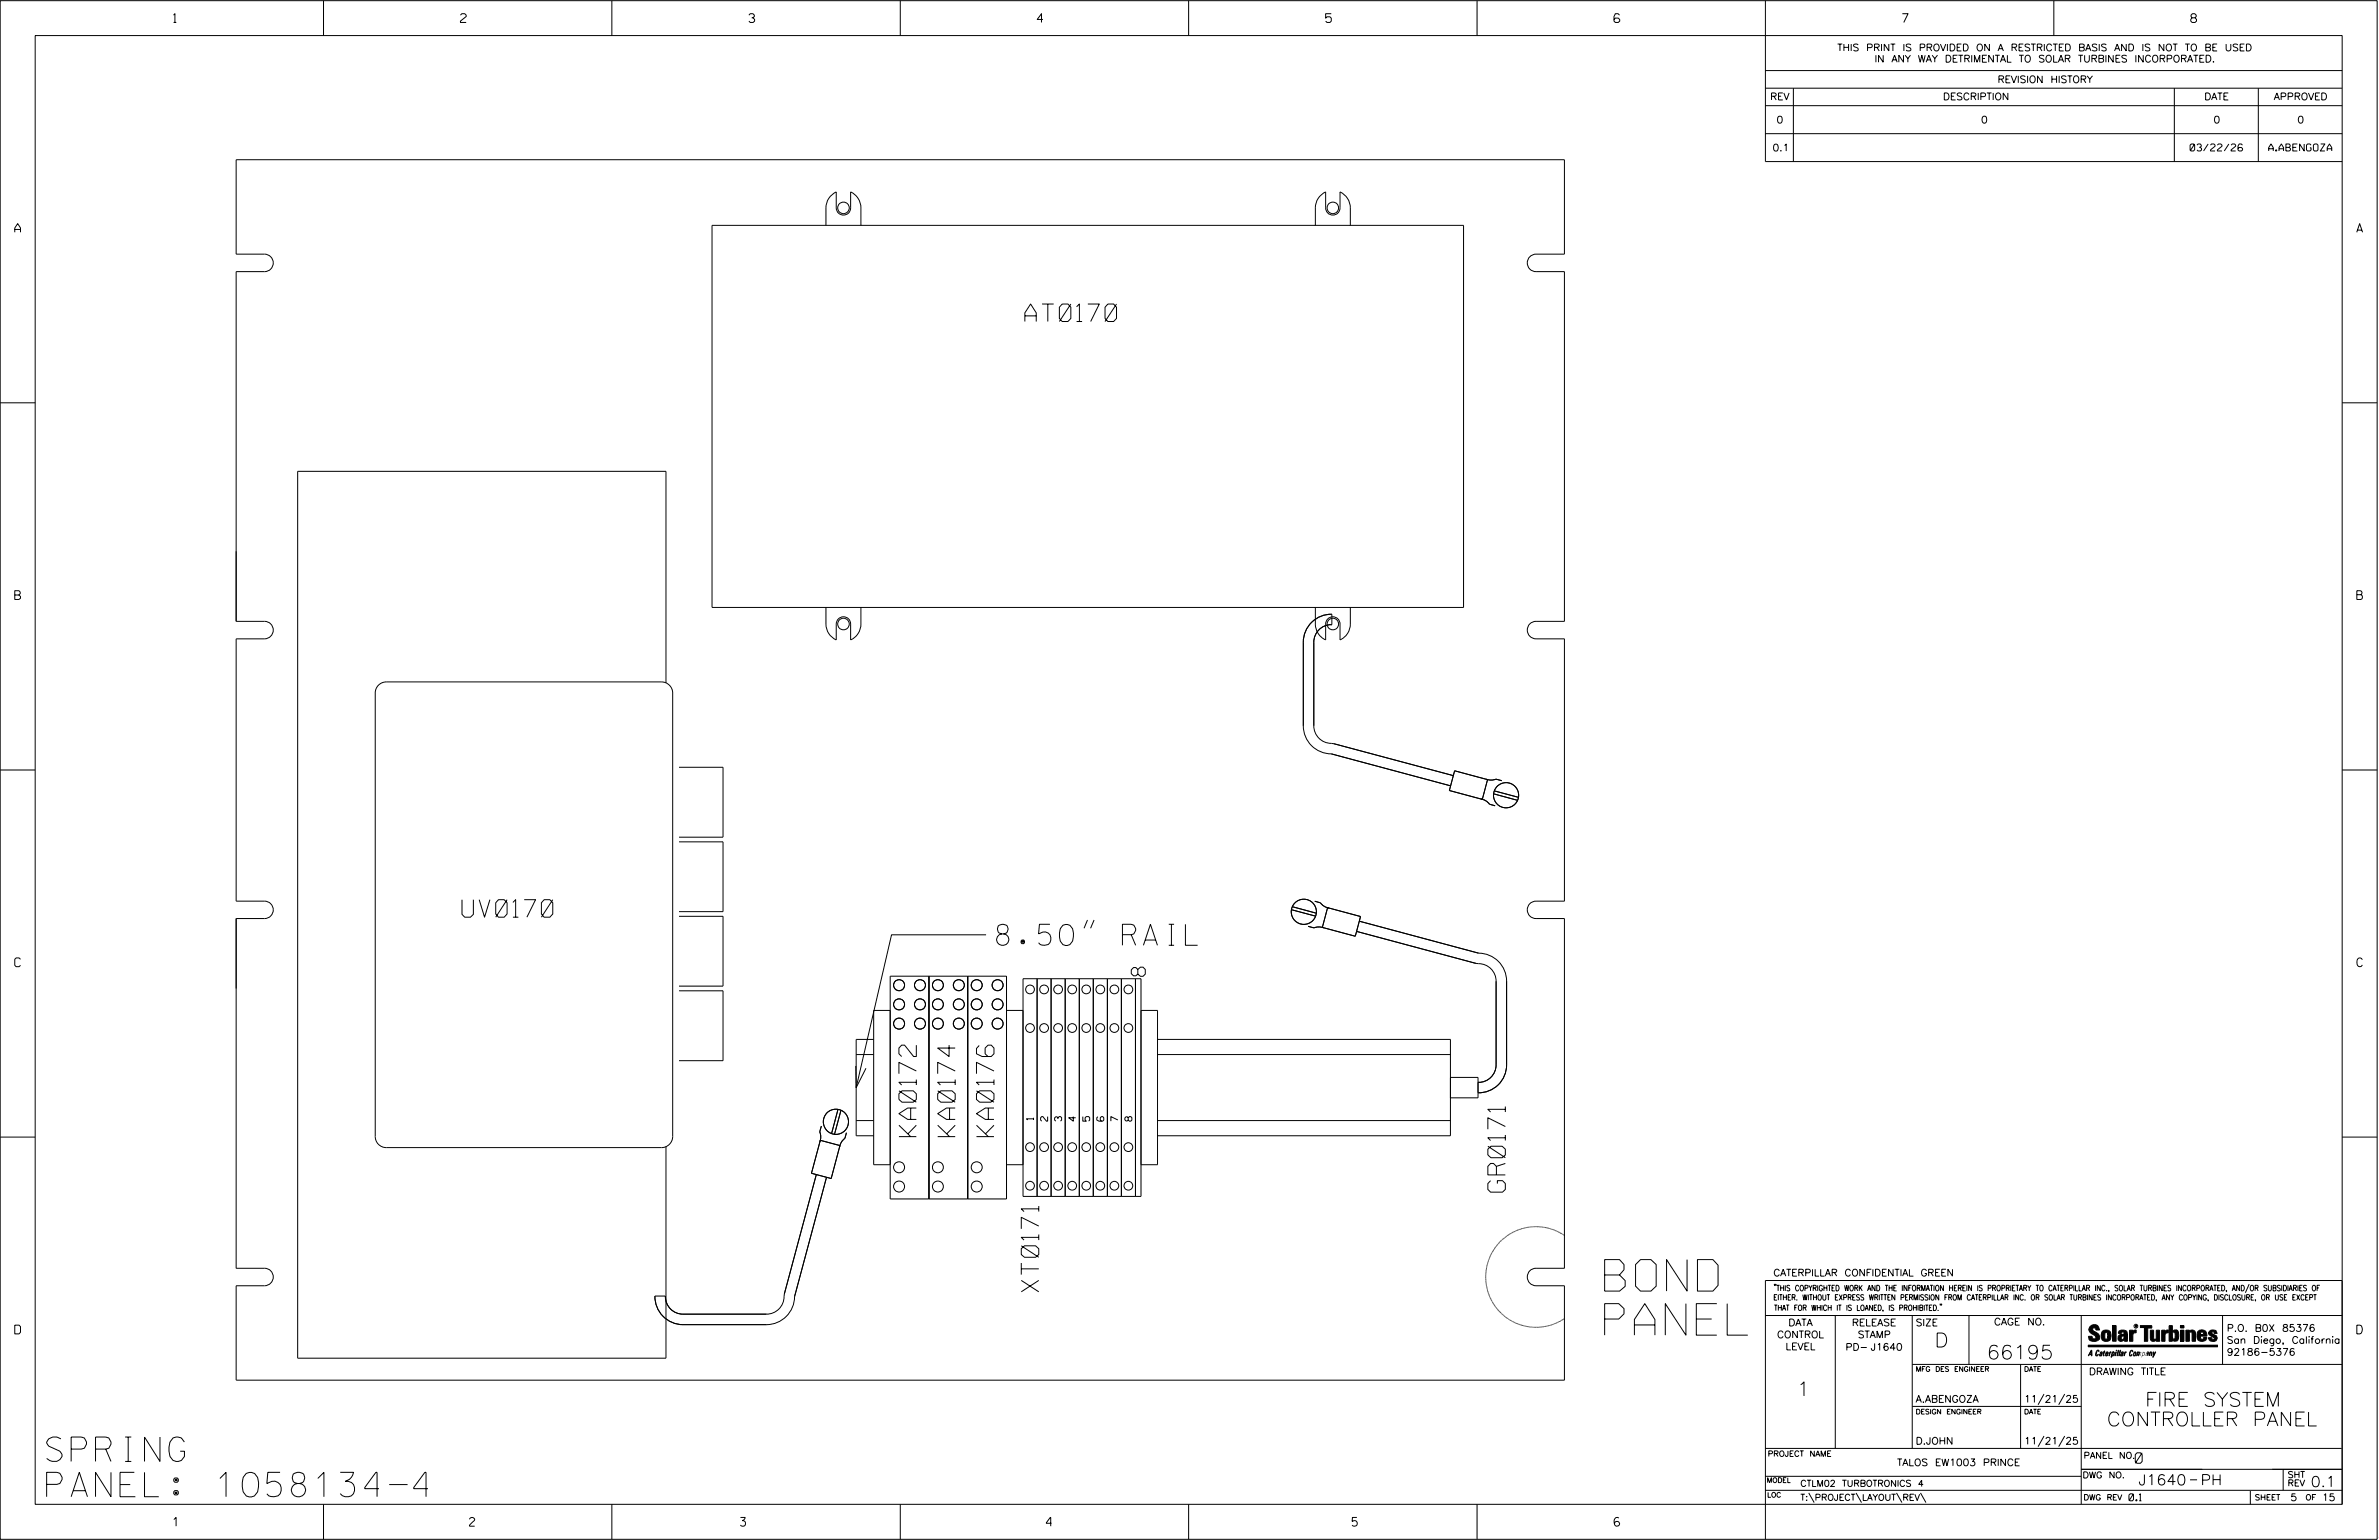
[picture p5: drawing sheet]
<svg xmlns="http://www.w3.org/2000/svg" width="864mm" height="559mm" viewBox="0 0 864 559" stroke-linecap="round" stroke-linejoin="round" font-family="sans-serif">
<defs><g id="words">
<g font-size="11.4">
<text x="582.5" y="468.5">BOND</text>
<text x="582.5" y="484.5">PANEL</text>
</g>
<g font-size="8.9">
<text x="16.9" y="530.3">SPRING</text>
<text x="16.9" y="543.1">PANEL: 1058134-4</text>
</g>
<text font-size="7.6" x="361.8" y="343">8.50&quot; RAIL</text>
<g font-size="6.3">
<text x="372" y="116.7">AT0170</text>
<text x="167.7" y="332.8">UV0170</text>
<text x="332.6" y="412.4" transform="rotate(-90 332.6 412.4)">KA0172</text>
<text x="346.7" y="412.4" transform="rotate(-90 346.7 412.4)">KA0174</text>
<text x="360.8" y="412.4" transform="rotate(-90 360.8 412.4)">KA0176</text>
<text x="546.4" y="432.6" transform="rotate(-90 546.4 432.6)">GR0171</text>
<text x="377.1" y="468.7" transform="rotate(-90 377.1 468.7)">XT0171</text>
</g>
<g font-size="5.1">
<text x="415.8" y="354.3" transform="rotate(-90 415.8 354.3)">8</text>
<text x="702.3" y="488.8">D</text>
<text x="721.2" y="493.2">66195</text>
<text x="652.2" y="506.5">1</text>
<text x="778.7" y="510.3">FIRE SYSTEM</text>
<text x="764.8" y="517.4">CONTROLLER PANEL</text>
</g>
<g font-size="3.8">
<text x="775.1" y="531">0</text>
<text x="776.3" y="538.9">J1640</text>
<text x="798.8" y="538.9">PH</text>
<text x="838.8" y="539.5">0.1</text>
</g>
<g font-size="3.2">
<text x="63" y="8.2">1</text>
<text x="167.2" y="8.2">2</text>
<text x="271.8" y="8.2">3</text>
<text x="376.5" y="8.2">4</text>
<text x="481.2" y="8.2">5</text>
<text x="690.6" y="8.2">7</text>
<text x="795.3" y="8.2">8</text>
<text x="5.4" y="84.3">A</text>
<text x="855.5" y="84.3">A</text>
<text x="5.4" y="217.5">B</text>
<text x="855.6" y="217.5">B</text>
<text x="5.4" y="350.8">C</text>
<text x="855.6" y="350.8">C</text>
<text x="5.4" y="484">D</text>
<text x="855.6" y="484">D</text>
<text x="62.8" y="553.8">1</text>
<text x="170.4" y="553.8">2</text>
<text x="268.8" y="553.8">3</text>
<text x="379.8" y="553.8">4</text>
<text x="490.8" y="553.8">5</text>
<text x="585.9" y="553.8">6</text>
</g>
<g font-size="2.5">
<text x="666.9" y="18.5">THIS PRINT IS PROVIDED ON A RESTRICTED BASIS AND IS NOT TO BE USED</text>
<text x="680.5" y="22.6">IN ANY WAY DETRIMENTAL TO SOLAR TURBINES INCORPORATED.</text>
<text x="725.1" y="30">REVISION HISTORY</text>
<text x="642.6" y="36.3">REV</text>
<text x="705.3" y="36.3">DESCRIPTION</text>
<text x="800.2" y="36.3">DATE</text>
<text x="825.4" y="36.3">APPROVED</text>
<text x="644.9" y="44.7">0</text>
<text x="719.1" y="44.7">0</text>
<text x="803.5" y="44.7">0</text>
<text x="834" y="44.7">0</text>
<text x="643.5" y="54.8">0.1</text>
<text x="795" y="54.8">03/22/26</text>
<text x="823.6" y="54.8">A.ABENGOZA</text>
<text x="375.2" y="406.4" transform="rotate(-90 375.2 406.4)">1</text>
<text x="380.3" y="406.8" transform="rotate(-90 380.3 406.8)">2</text>
<text x="385.4" y="406.8" transform="rotate(-90 385.4 406.8)">3</text>
<text x="390.5" y="406.8" transform="rotate(-90 390.5 406.8)">4</text>
<text x="395.6" y="406.8" transform="rotate(-90 395.6 406.8)">5</text>
<text x="400.7" y="406.8" transform="rotate(-90 400.7 406.8)">6</text>
<text x="405.8" y="406.8" transform="rotate(-90 405.8 406.8)">7</text>
<text x="410.9" y="406.8" transform="rotate(-90 410.9 406.8)">8</text>
<text x="643.8" y="463">CATERPILLAR CONFIDENTIAL GREEN</text>
<text x="645.1" y="485.5">CONTROL</text>
<text x="649.2" y="481.1">DATA</text>
<text x="672.3" y="481.1">RELEASE</text>
<text x="674.4" y="485.5">STAMP</text>
<text x="695.4" y="481.1">SIZE</text>
<text x="723.8" y="480.8">CAGE NO.</text>
<text x="808.4" y="483.1">P.O. B0X 85376</text>
<text x="648.2" y="489.8">LEVEL</text>
<text x="669.9" y="490">PD- J1640</text>
<text x="808.4" y="487.5">San Diego, California</text>
<text x="808.4" y="491.8">92186-5376</text>
<text x="758.3" y="498.9">DRAWING TITLE</text>
<text x="695.4" y="508.9">A.ABENGOZA</text>
<text x="734.8" y="508.9">11/21/25</text>
<text x="695.4" y="524.1">D.JOHN</text>
<text x="734.8" y="524.1">11/21/25</text>
<text x="688.6" y="531.9">TALOS EW1003 PRINCE</text>
<text x="772.8" y="544.6">0.1</text>
<text x="831.4" y="544.6">5</text>
<text x="842.9" y="544.6">15</text>
</g>
<g font-size="2.3">
<text x="756.4" y="529.2">PANEL NO.</text>
<text x="653.5" y="539.4">CTLM02 TURBOTRONICS 4</text>
<text x="756" y="536.3">DWG NO.</text>
<text x="830.4" y="539.3">REV</text>
<text x="830.4" y="536.2">SHT</text>
<text x="653.5" y="544.5">T:\PROJECT\LAYOUT\REV\</text>
</g>
<g font-size="2">
<text x="643.8" y="468.4">&quot;THIS COPYRIGHTED WORK AND THE INFORMATION HEREIN IS PROPRIETARY TO CATERPILLAR INC., SOLAR TURBINES INCORPORATED, AND/OR SUBSIDIARIES OF</text>
<text x="643.8" y="471.8">EITHER. WITHOUT EXPRESS WRITTEN PERMISSION FROM CATERPILLAR INC. OR SOLAR TURBINES INCORPORATED, ANY COPYING, DISCLOSURE, OR USE EXCEPT</text>
<text x="644" y="475.6">THAT FOR WHICH IT IS LOANED, IS PROHIBITED.&quot;</text>
<text x="641.7" y="528.5">PROJECT NAME</text>
<text x="756.3" y="544.3">DWG REV</text>
<text x="818.5" y="544.3">SHEET</text>
<text x="836.9" y="544.3">OF</text>
</g>
<g font-size="1.8">
<text x="695.4" y="497.6">MFG DES ENGINEER</text>
<text x="734.8" y="497.6">DATE</text>
<text x="695.4" y="513.1">DESIGN ENGINEER</text>
<text x="734.8" y="513.1">DATE</text>
<text x="641.3" y="538">MODEL</text>
<text x="641.5" y="543.3">LOC</text>
</g>
<text font-size=".9" x="775.1" y="481.7">R</text>
</g></defs>
<g fill="none" stroke="#000" stroke-width=".36">
<path d="M.1 .2h862.8v558.4h-862.8zM12.8 12.9h837.4v533h-837.4zM117.4 .2v12.7M222.1 .2v12.7M326.8 .2v12.7M431.5 .2v12.7M536.2 .2v12.7M587.9 5.5l-.5-.5h-1l-.5 1v1.7l.5 .4h1l.6-.4v-.6l-.6-.5h-1l-.5 .5M640.9 .2v58.4h209.3M745.6 .2v12.7M640.9 25.6h209.3M640.9 32h209.3"/>
<path d="M640.9 38.3h209.3M651 32v26.6M789.3 32v26.6M819.8 32v26.6M640.9 48.5h209.3M99.2 95.4h.1M99.2 95.4a3.2 3.2 0 0 1-3.2 3.2h-10.3v126.9h10.3a3.2 3.2 0 0 1 3.2 3.1M258.5 81.8h272.8v138.6h-272.8zM312.5 81.8v-6.4a6.4 6.4 0 0 0-3.7-5.8v5.8a2.61 2.61 0 0 1-2.6 2.6 2.61 2.61 0 0 1-2.6-2.6v-5.8a6.4 6.4 0 0 0-3.8 5.8v6.4M490.2 81.8v-6.4a6.4 6.4 0 0 0-3.8-5.8v5.8a2.61 2.61 0 0 1-2.6 2.6 2.61 2.61 0 0 1-2.6-2.6v-5.8a6.4 6.4 0 0 0-3.7 5.8v6.4M554.4 95.4h.1M554.4 95.4a3.1 3.1 0 0 0 3.2 3.2h10.3v126.9h-10.3a3.1 3.1 0 0 0-3.2 3.1"/>
<path d="M554.4 95.4a3.2 3.2 0 0 1 3.2-3.2h10.3v-34.2h-482.2v34.2h10.3a3.3 3.3 0 0 1 3.2 3.2M.1 146.2h12.7M850.2 146.2h12.7M99.2 228.6h.1M99.2 228.6a3.3 3.3 0 0 1-3.2 3.2h-10.3v95.2h10.3a3.2 3.2 0 0 1 3.2 3.1M299.8 220.4v6a6.3 6.3 0 0 0 3.8 5.8v-5.8a2.61 2.61 0 0 1 2.6-2.6 2.61 2.61 0 0 1 2.6 2.6v5.8a6.3 6.3 0 0 0 3.7-5.8v-6M477.5 220.4v6a6.3 6.3 0 0 0 3.7 5.8v-5.8a2.61 2.61 0 0 1 2.6-2.6 2.61 2.61 0 0 1 2.6 2.6v5.8a6.3 6.3 0 0 0 3.8-5.8v-6M554.4 228.6h.1M554.4 228.6a3.2 3.2 0 0 0 3.2 3.2h10.3v95.2h-10.3a3.1 3.1 0 0 0-3.2 3.1M137.4 248.6l1.3-.9 1.5-.3h100a4.1 4.1 0 0 1 4 4.1v160.9a4.1 4.1 0 0 1-4 4h-100a4 4 0 0 1-4-4v-160.9l.3-1.6zM241.8 247.8v-76.8h-133.7v321.8h133.7v-76.8M.1 279.4h12.7"/>
<path d="M246.5 278.4h16v25.4h-16M528 279.7l12 3.2-1.9 7.2-12-3.3zM850.2 279.4h12.7M527.6 281.4l-43.3-11.5a6.7 6.7 0 0 1-7.4-6.5v-30.4a6.4 6.4 0 0 1 6.6-6.3v-3.8a10.2 10.2 0 0 0-10.4 10.1v30.4a10.2 10.2 0 0 0 10.2 10.1l43.3 11.7M537.6 289.9l1.7 .7 1.4 1.2 2 .6M539.5 282.8l1.8 .3 1.7-.4 2.2 .6M542.2 288l8.7 2.4M542.5 287l8.7 2.3M246.5 305.5h16v25.3h-16M99.2 330.2a3.2 3.2 0 0 1-3.2 3.1h-10.3v126.9h10.3a3.2 3.2 0 0 1 3.2 3.2M99.2 330.1v.1M246.5 332.5h16v25.3h-16"/>
<path d="M358 339.2h-34.4l-12.8 55.5M394.8 333.8l-1.3 3M397.2 333.8l-1.3 3M468.8 330.1l8.8 2.3M469.1 329l8.7 2.4M474.8 336.1l2.2 .6 1.7-.4 1.8 .4M477.3 327l2 .6 1.4 1.2 1.7 .7M481.9 329.4l12 3.2-1.9 7.1-12-3.2zM492.4 338l43.4 11.6a6.6 6.6 0 0 1 7.3 6.4v30.4a6.4 6.4 0 0 1-6.6 6.3M493.4 334.3l43.4 11.6a10.2 10.2 0 0 1 10.1 10.1v30.4a10.1 10.1 0 0 1-10.4 10.1M554.4 330.2a3.1 3.1 0 0 0 3.2 3.1h10.3v126.9h-10.3a3.1 3.1 0 0 0-3.2 3.2M554.4 330.1v.1"/>
<path d="M246.5 359.5h16v25.4h-16M323.1 354.2h42.3v80.8h-42.3zM337.2 354.2v80.8M351.3 354.2v80.8M376.5 355.1v79h37.7v-79M381.6 355.1v79M386.7 355.1v79M391.8 355.1v79M396.9 355.1v79M402 355.1v79M407.1 355.1v79M317.1 377.2h-6.3v34.9h6.3"/>
<path d="M323.1 366.6h-6v56h6M365.4 366.6h6M414.2 366.6h6v56h-6M420.2 377.2h106.3v34.9h-106.3M310.7 386.8l.1 7.9 3.6-7.1M310.8 382.7h6.3M420.2 382.7h106.3M526.5 390.9h10v7.5h-10M.1 412.6h12.7M297.8 413.8l7.1 1.9-3.2 11.9-7.1-1.9zM298.2 408.6l-.6 2.1 .3 1.8-.3 1.7M304.2 402.6l-2.3 8.7"/>
<path d="M305.3 402.8l-2.4 8.8M307.3 411l-.6 2.1-1.3 1.3-.6 1.7M310.8 406.6h6.3M420.3 406.6h106.2M850.2 412.6h12.7M296.3 426.2l-11.6 43.3a6.7 6.7 0 0 1-6.4 7.3h-30.4a6.4 6.4 0 0 1-6.4-6.5h-3.8a10.2 10.2 0 0 0 10.2 10.4h30.4a10.2 10.2 0 0 0 10.1-10.2l11.6-43.3M365.4 422.6h6M371.4 434.1v-79h40.8v79M539.7 459.7h.1M539.7 459.8l-.1 .5M539.8 459.5l-.1 .2M539.8 459.1l-.1 .3"/>
<path d="M539.9 458.8v.3M539.9 458.8h.1M540 458.5v.2M540.1 458.2l-.1 .2M540.1 458.1h.1M540.2 457.9l-.1 .1M540.2 457.8h.1M540.3 457.6l-.1 .1M540.3 457.4v.1M540.4 457.2l-.1 .2M540.4 457.1v.1M540.5 456.9v.2"/>
<path d="M540.5 456.8h.1M540.8 456.2h.1M540.8 456.3l-.2 .5M541 455.7l-.2 .4M541.1 455.6h.1M541.2 455.3h.1M541.2 455.4l-.1 .1M541.4 455l-.2 .2M541.5 454.8l-.1 .1M541.5 454.7h.1M541.7 454.5l-.2 .1M541.7 454.4h.1"/>
<path d="M541.9 454.1l-.2 .2M542 453.8l-.1 .3M542.4 453.3l-.3 .5M542.5 453l-.1 .3M542.7 452.8l-.1 .2M542.9 452.5l-.2 .2M543 452.4h.1M543.2 452.2l-.2 .2M543.6 451.7l-.4 .4M543.8 451.4l-.2 .3M543.8 451.4h.1M544 451.2l-.2 .1"/>
<path d="M544 451.1h.1M544.2 451l-.1 .1M544.3 450.9h.1M544.4 450.7l-.1 .2M544.5 450.6h.1M544.7 450.5l-.2 .1M544.7 450.4h.1M545 450.2l-.2 .2M545.1 450l-.1 .1M545.2 449.9h.1M545.4 449.8l-.1 .1M545.7 449.5l-.2 .2"/>
<path d="M545.7 449.5h.1M546 449.3l-.2 .1M546.2 449.1l-.2 .1M546.2 449.1h.1M546.5 448.9l-.2 .1M546.5 448.8v.1M546.7 448.7l-.1 .1M546.8 448.7h.1M547 448.5l-.2 .1M547.1 448.5h-.1M547.3 448.3l-.2 .1M547.3 448.3h.1"/>
<path d="M547.5 448.1l-.1 .1M547.6 448.1h.1M547.9 447.9l-.2 .1M548.2 447.7l-.3 .2M548.5 447.6l-.3 .1M548.7 447.4l-.2 .1M548.8 447.4h-.1M549 447.3l-.2 .1M549.1 447.2l-.1 .1M549.3 447.1l-.2 .1M549.4 447.1h-.1M549.7 446.9l-.3 .1"/>
<path d="M549.9 446.8l-.2 .1M550 446.8h-.1M550.2 446.7l-.2 .1M550.3 446.6h.1M550.6 446.5l-.3 .1M550.8 446.4l-.1 .1M550.9 446.4h.1M551.1 446.3l-.2 .1M551.4 446.2l-.2 .1M551.5 446.2h.1M552.1 445.9l-.5 .2M552.1 445.9h.1"/>
<path d="M552.5 445.8l-.3 .1M552.7 445.8h-.1M552.8 445.7v.1M553 445.7h-.1M553.1 445.7h.1M553.7 445.5l-.5 .2M553.8 445.5h.1M554 445.5h-.1M554.1 445.4h.1M554.4 445.4h-.2M554.4 445.4h.1M554.7 445.3l-.2 .1"/>
<path d="M554.8 445.3h-.1M555 445.3h-.2M555.1 445.3h.1M555.3 445.2l-.1 .1M555.4 445.2h.1M555.7 445.2h-.2M555.8 445.2h.1M556.1 445.2h-.3M556.4 445.1l-.2 .1M556.4 445.1h.1M556.5 445.1h.2M556.8 445.1h.1"/>
<path d="M557 445.1h-.1M557.1 445.1h.1M557.2 445.1h.9M558.2 445.1h.5M558.8 445.1h.1M558.9 445.1l.1 .1M559.1 445.2h.1M559.2 445.2h.3M559.5 445.2h.2M559.8 445.2h.1M559.9 445.2l.2 .1M560.1 445.3h.1"/>
<path d="M560.2 445.3h.2M560.4 445.3h.1M560.5 445.3l.2 .1M560.8 445.4l.3 .1M561.1 445.5h.1M561.2 445.5h.2M561.4 445.5h.1M561.5 445.5l.2 .1M561.8 445.6h.1M561.8 445.6l.2 .1M562.1 445.7h.1M562.2 445.7h.2"/>
<path d="M562.4 445.8h.1M562.5 445.8h.2M562.7 445.9h.1M562.8 445.9l.5 .1M563.4 446.1h.1M563.5 446.1l.2 .1M563.8 446.2l.2 .1M564 446.3h.1M564.1 446.3l.5 .2M564.7 446.5h.1M564.7 446.5l.2 .1M564.9 446.7h.1"/>
<path d="M565 446.7l.2 .1M565.3 446.8h.1M565.3 446.8l.2 .1M565.6 446.9h.1M565.6 447l.5 .2M566.2 447.2v.1M566.2 447.3l.2 .1M566.5 447.4h.1M566.5 447.4l.2 .1M566.7 447.6h.1M566.8 447.6l.2 .1M567 447.7l.1 .1"/>
<path d="M567.1 447.8l.2 .1M567.3 447.9l.2 .2M567.6 448.1l.3 .2M99.2 463.4h.1M99.2 463.4a3.3 3.3 0 0 1-3.2 3.1h-10.3v34.3h482.2v-34.3h-10.3a3.2 3.2 0 0 1-3.2-3.1M539.3 463.8l.1 .2M539.3 463.7v.1M539.3 462.7v.1M539.4 464.1v.6M539.4 462.5v.2M539.4 462.4h.1M539.4 462.8l-.1 .9"/>
<path d="M539.4 464.1h.1M539.4 462.1v.3M539.4 461.8v.2M539.4 464.7v.3M539.4 465.1h.1M539.4 465.2l.1 .5M539.4 461.5v.3M539.4 461.4h.1M539.5 461l-.1 .3M539.5 465.8v.2M539.5 465.7v.1M539.5 466.2l.1 .2"/>
<path d="M539.5 460.7v.3M539.5 466.1h.1M539.6 460.5l-.1 .2M539.6 460.4h.1M539.6 466.5v.2M539.7 466.8h.1M539.7 466.8v.2M539.7 467.1h.1M539.8 467.1l.1 .6M539.9 467.7v.1M539.9 467.8v.2M540 468.1h.1"/>
<path d="M540 468.1v.2M540 468.4h.1M540.1 468.5v.2M540.1 468.7h.1M540.2 468.8v.2M540.2 469v.1M540.3 469.1v.2M540.3 469.3v.1M540.4 469.4v.2M540.5 469.7h.1M540.5 469.8l.1 .1M540.6 470l.1 .2"/>
<path d="M540.7 470.3h.1M540.7 470.4l.1 .1M540.8 470.6l.1 .3M541 470.9h.1M541 471l.1 .2M541.1 471.2l.1 .3M541.3 471.5h.1M541.3 471.6l.1 .2M541.4 471.8h.1M541.4 471.9l.1 .2M541.6 472.1h.1M541.6 472.2l.1 .2"/>
<path d="M541.8 472.5l.1 .2M541.9 472.7h.1M541.9 472.8l.1 .1M542.1 473h.1M542.1 473l.1 .2M542.3 473.3h.1M542.3 473.3l.1 .2M542.4 473.5l.1 .1M542.5 473.6l.1 .2M542.6 473.8v.1M542.7 473.9l.2 .2M542.9 474.2l.1 .1"/>
<path d="M543 474.4h.1M543.1 474.5l.1 .1M543.2 474.6v.1M543.3 474.7l.1 .1M543.4 474.9h.1M543.5 474.9l.1 .2M543.7 475.2h.1M543.7 475.2l.6 .7M544.3 475.9h.1M544.4 476l.1 .1M544.5 476.1l.3 .3M544.8 476.4h.1"/>
<path d="M544.9 476.5l.1 .1M545 476.6h.1M545.1 476.7l.2 .1M545.3 476.9l.2 .1M545.5 477.1h.1M545.6 477.1l.1 .1M545.8 477.3h.1M545.9 477.3l.1 .2M546.1 477.5h.1M546.1 477.6l.2 .1M546.3 477.7h.1M546.4 477.8l.1 .1"/>
<path d="M546.6 477.9h.1M546.6 478l.2 .1M546.8 478.1h.1M546.9 478.2l.2 .1M547.1 478.3h.1M547.2 478.4l.1 .1M547.4 478.5h.1M547.5 478.5l.1 .1M547.7 478.7h.1M547.8 478.8h.1M548 478.9h.1M548 478.9l.2 .1"/>
<path d="M548.3 479l.3 .2M548.6 479.2l.2 .2M548.8 479.4h.1M548.9 479.4l.2 .1M549.1 479.5v.1M549.2 479.6l.2 .1M549.4 479.7h.1M549.5 479.7l.2 .1M549.7 479.8h.1M549.8 479.9l.2 .1M550 480h.1M554.4 463.4h.1"/>
<path d="M565.3 479.9l-.3 .1M565.4 479.9h.1M565.6 479.8h-.2M565.6 479.7h.1M566 479.6l-.3 .1M566.3 479.4l-.3 .2M566.5 479.3l-.2 .1M566.6 479.2v.1M566.8 479.1l-.2 .1M566.9 479.1h-.1M567.1 479l-.2 .1M567.4 478.8l-.3 .1"/>
<path d="M567.7 478.6l-.3 .2M640.9 477.3h209.3M644.2 466.1l-.1 .4M644.7 466.1l-.2 .4M666.2 477.3v48.3M694.2 477.3v48.3M704.4 473.3l-.1 .4M704.8 473.3l-.1 .4M714.8 477.3v17.8M755.5 477.3v68.6M806.8 477.3v17.8M816.5 466l-1.4 3.1"/>
<path d="M850.2 464.6h-209.3v94M850.2 464.8v81.1M550.1 480l.2 .1M550.3 480.1l.3 .1M550.7 480.2v.1M550.7 480.3h.2M551 480.4h.1M551 480.4l.2 .1M551.3 480.5l.2 .1M551.6 480.6h.1M551.7 480.6l.2 .1M551.9 480.7h.1"/>
<path d="M552 480.7l.2 .1M552.2 480.8h.1M552.3 480.8l.2 .1M552.6 480.9h.1M552.6 480.9l.2 .1M552.9 481h.1M553 481l.2 .1M553.2 481.1h.1M553.3 481.1l.5 .1M553.9 481.2h.1M553.9 481.3h.2M554.2 481.3h.1"/>
<path d="M554.3 481.3l.5 .1M554.8 481.4h.3M555.2 481.5h.1M555.3 481.5h.1M555.5 481.5h.3M555.9 481.5h.1M555.9 481.5l.2 .1M556.2 481.6h.1M556.3 481.6h.2M556.5 481.6h.1M556.6 481.6h.2M556.9 481.6h.2"/>
<path d="M557.2 481.6h.1M557.3 481.6h.5M557.9 481.6h.1M558 481.6h.2M558.2 481.6h.1M558.3 481.6h.2M558.6 481.6h-.1M559.2 481.5l-.6 .1M559.2 481.5h.1M559.5 481.5h-.2M559.5 481.5h.1M560.2 481.4l-.6 .1"/>
<path d="M560.2 481.4h.1M560.3 481.4h.2M560.6 481.4h.1M560.9 481.3l-.3 .1M561.2 481.3h-.2M561.2 481.3h.1M561.5 481.2h-.2M561.6 481.2h-.1M561.8 481.1l-.2 .1M562.2 481l-.3 .1M562.2 481h.1M562.8 480.9l-.5 .1"/>
<path d="M562.9 480.8h-.1M563.1 480.8h-.2M563.2 480.7h.1M563.4 480.7h-.2M563.5 480.6v.1M563.7 480.6h-.1M563.8 480.5h.1M564.1 480.4l-.2 .1M564.1 480.4h.1M564.4 480.3l-.2 .1M564.4 480.3h.1M564.7 480.2l-.2 .1"/>
<path d="M564.7 480.2h.1M565 480.1h-.2M694.2 495.1h156M733.5 495.1v30.5M758.6 481.4a2.02 2.02 0 0 1 3.1-.1l.5 1.3h-1.3l-.2-.6-.4-.2-.6 .1-.1 .4 .4 .7a2.46 2.46 0 0 1 2.2 2.9 2.83 2.83 0 0 1-3.8 .3l-.3-1.3h1.3l.2 .7 .6 .3 .5-.2 .2-.5-.4-.6-1.9-1.2-.4-.9zM759.2 491.3h-.7l.7-1.2v1.9h.2l-.1-2.1-1.3 2.1 .5-.5h.7M761.3 490l.3-.2 .4 .3-.1 .3-.3-.4-.4 .3-.3 1.6h.4l.4-.5-.3 .6-.4 .1-.3-.4zM762.6 490.6l.5-.1-.1 1.4h-.9a.74 .74 0 0 1 .9-.8l-.3 .7-.5 .1 .2-.5 .6-.2v-.5l-.7 .2zM763 483.2a2.17 2.17 0 0 1 3.1 0l.3 1.4-.3 1.5a2.17 2.17 0 0 1-3.1 0l-.3-1.5zM763.6 490.5l.4-.4 .2 .6h-.3l-.3 .9 .2 .4-.3-.1zM764.1 483.7l.5-.4 .4 .3v2.2l-.4 .2-.5-.2zM764.6 491.1l.6 .2v-.7l-.4-.1-.4 .6-.1 .8h.6"/>
<path d="M764.6 491.1l-.1 .8h.4M764.6 482.6v.8M764.8 490.7l.4 .1v.3h-.6zM765 491.5l-.1 .4zM766 490.5l-.5 1.5zM766 490.8l.4-.3-.4 .4M766.9 481h1.3v5.7h-1.3zM767 490.8l.5 .1-.3 .8-.4 .2zM767.3 490.5h-.5l-.5 2M767.3 490.5a.8 .8 0 0 1 .2 1 .8 .8 0 0 1-.9 .4l-.1 .6M767.3 490.5l-.1 .2M768.1 490.5l-.4 1.5z"/>
<path d="M768.2 489.9h.3l-.1 .2h-.2zM769 489.9l-.5 2.1zM769.7 489.9l-.6 2.1zM770.1 491.4l.5-.3-.5 .8zM770.4 491.9h.1M770.6 491.1l.1-.4-.7 .2 .1-.3 .6-.1 .2 .3-.5 1.1M770.6 491.1a.74 .74 0 0 0-.8 .8h.6M771 484.8h-.7l-.3 .6 .4 .7 .5-.3 .1-2.4h-.8l-.1 .4h-1.2a1.71 1.71 0 0 1 1.8-1.3 1.71 1.71 0 0 1 1.6 1.4v2.8h-1.1l-.1-.6M771 484.2l-1.5 .1a1.41 1.41 0 0 0 0 2.4l.5 .1 1.1-.7M771.2 486.1h-.1M771.4 490.5l.1 .3 .4-.3-.9 1.5zM771.5 490.8h.1"/>
<path d="M773 482.7h1.2v.5l.5-.5 .7-.1v1h-.6l-.5 .4-.1 2.7h-1.2zM773.3 490.3l.6-.4 .4 .2-.1 .4-.3-.4a1.28 1.28 0 0 0-.5 1.8l.6-.4-.1 .4-.8 .1zM774.7 490.8l.5-.3a.88 .88 0 0 1 .2 .9 .88 .88 0 0 1-.7 .7l-.2-.2zM774.8 490.9h.5l-.3 1h-.3l-.2-.2zM775.2 490.5l-.1 .2M776.8 481h4.3v.9h-1.5v4.8h-1.3M776.8 490.6l-.8 .2v-.3l-.4 1.5 .8-1.3v1.3l.3-1.2M779.3 491.1h.4M779.6 490.5h.3l-.3 1.4M779.6 490.7h.2l-.1 .4M779.7 491.1l-.1 .4M779.7 491.1l-.4 .2"/>
<path d="M780.1 492l.4-1.5 .1 .3 .3-.3 .3 .2-.3 1.3v-1.3l-.7 1.3M780.6 482.7h1.2v2.7l.1 .4 .4 .3 .4-.7v-2.7h1.2l.1 4h-1.3v-.5l-1.1 .6-.7-.3-.3-.7zM781.6 492.5l1-2-.8 1.3-.2-1.3-.2 2M784.7 482.7h1.2v.5l.5-.5 .7-.1v1h-.5l-.6 .4-.1 2.7h-1.2zM787.4 481h1.2v2a1.4 1.4 0 0 1 2.2 .2l.1 1.4-.4 1.9-1.5 .1-.4-.5v-1l.5 .9 .5-.3v-2.1l-.5-.4-.5 .7v2.8h-1.2zM791.5 482.7h1.3v4h-1.3zM791.5 481h1.3v.9h-1.3zM793.5 482.7h1.3v.4l.7-.5 1.1 .2 .4 .6v3.3h-1.2l-.3-3.4-.7 .2v3.2h-1.3zM794.8 483.1h.1M797.7 483.2a1.92 1.92 0 0 1 2.4-.5 1.92 1.92 0 0 1 1 2.1h-2.3v.8l.6 .5 .5-.3v-.5h1.2a1.83 1.83 0 0 1-2.1 1.4 1.83 1.83 0 0 1-1.5-2.1zM798.8 484.2v.6M799.1 483.4h.6l.2 .8h-1.1z"/>
<path d="M804.6 482.9a1.84 1.84 0 0 0-2.9 .8 3.3 3.3 0 0 0 2.2 1.9l-.5 .5-.4-.3-.1-.4h-1.2l.1 .6a1.92 1.92 0 0 0 2.9 .4M804.9 483.8h-1.2l-.2-.6-.5 .1-.1 .3 .1 .3 1.8 .9M805.1 488.1h-47.1v.6h47.1M694.2 510.3h61.3M742 505.8l-2.2 3.9M749.5 505.8l-2.2 3.9M640.9 525.6h209.2M640.9 535.7h114.6M742 521.1l-2.2 3.8M749.5 521.1l-2.2 3.8M755.5 533.2h94.7M795 537h2.6"/>
<path d="M828.8 533.2v7.6M117.4 545.9v12.7M222.1 545.9v12.7M326.8 545.9v12.7M431.5 545.9v12.7M536.2 545.9v12.7M640.9 540.8h209.3M656.6 541.7l2 3.5M673.8 541.7l1.9 3.5M688.4 541.7l2 3.5M697.2 541.7l1.9 3.5M816.9 541v4.9"/>
<circle cx="306.2" cy="75.4" r="2.09"/>
<circle cx="483.8" cy="75.4" r="2.09"/>
<circle cx="306.2" cy="226.4" r="2.11"/>
<circle cx="483.8" cy="226.4" r="2.1"/>
<circle cx="546.7" cy="288.6" r="4.6"/>
<circle cx="473.3" cy="330.8" r="4.6"/>
<circle cx="326.4" cy="357.5" r="1.99"/>
<circle cx="334" cy="357.5" r="1.99"/>
<circle cx="340.5" cy="357.5" r="1.98"/>
<circle cx="348.1" cy="357.5" r="2"/>
<circle cx="354.6" cy="357.5" r="2"/>
<circle cx="362.1" cy="357.5" r="2"/>
<circle cx="373.9" cy="359" r="1.59"/>
<circle cx="379" cy="359" r="1.58"/>
<circle cx="384.1" cy="359" r="1.59"/>
<circle cx="389.2" cy="359" r="1.59"/>
<circle cx="394.3" cy="359" r="1.58"/>
<circle cx="399.4" cy="359" r="1.59"/>
<circle cx="404.5" cy="359" r="1.58"/>
<circle cx="409.6" cy="359" r="1.59"/>
<circle cx="326.4" cy="371.4" r="1.99"/>
<circle cx="326.4" cy="364.4" r="1.99"/>
<circle cx="334" cy="371.4" r="1.99"/>
<circle cx="334" cy="364.4" r="1.99"/>
<circle cx="340.5" cy="371.4" r="1.99"/>
<circle cx="340.5" cy="364.4" r="1.99"/>
<circle cx="348.1" cy="371.4" r="2"/>
<circle cx="348.1" cy="364.4" r="2"/>
<circle cx="354.6" cy="371.4" r="2"/>
<circle cx="354.6" cy="364.4" r="2"/>
<circle cx="362.1" cy="371.4" r="2"/>
<circle cx="362.1" cy="364.4" r="2"/>
<circle cx="373.9" cy="373" r="1.59"/>
<circle cx="379" cy="373" r="1.58"/>
<circle cx="384.1" cy="373" r="1.59"/>
<circle cx="389.2" cy="373" r="1.59"/>
<circle cx="394.3" cy="373" r="1.58"/>
<circle cx="399.4" cy="373" r="1.59"/>
<circle cx="404.5" cy="373" r="1.58"/>
<circle cx="409.6" cy="373" r="1.59"/>
<circle cx="303.4" cy="407" r="4.6"/>
<circle cx="373.9" cy="416.2" r="1.59"/>
<circle cx="379" cy="416.2" r="1.59"/>
<circle cx="384.1" cy="416.2" r="1.59"/>
<circle cx="389.2" cy="416.2" r="1.59"/>
<circle cx="394.3" cy="416.2" r="1.59"/>
<circle cx="399.4" cy="416.2" r="1.59"/>
<circle cx="404.5" cy="416.2" r="1.59"/>
<circle cx="409.6" cy="416.2" r="1.59"/>
<circle cx="326.4" cy="423.6" r="1.99"/>
<circle cx="326.4" cy="430.5" r="1.99"/>
<circle cx="340.5" cy="430.5" r="1.98"/>
<circle cx="340.5" cy="423.6" r="1.98"/>
<circle cx="354.6" cy="430.5" r="2"/>
<circle cx="354.6" cy="423.6" r="2"/>
<circle cx="373.9" cy="430.3" r="1.59"/>
<circle cx="379" cy="430.2" r="1.59"/>
<circle cx="384.1" cy="430.3" r="1.59"/>
<circle cx="389.2" cy="430.3" r="1.59"/>
<circle cx="394.3" cy="430.2" r="1.59"/>
<circle cx="399.4" cy="430.3" r="1.59"/>
<circle cx="404.5" cy="430.2" r="1.59"/>
<circle cx="409.6" cy="430.3" r="1.59"/>
<circle cx="775.4" cy="481.2" r=".69"/>
</g>
<g fill="#000">
<path d="M768.1 490.5l-.4 1.5zM768.2 489.9h.3l-.1 .2h-.2zM769 489.9l-.5 2.1zM769.7 489.9l-.6 2.1zM791.5 481h1.3v.9h-1.3zM791.5 482.7h1.3v4h-1.3zM758 488.1h47.1v.6h-47.1z"/>
<path d="M759.2 489.9l-1.2 2.1 .5-.5h.7v.5h.2zM759.2 490.1v1.2h-.7z" fill-rule="evenodd"/>
<path d="M758.6 481.4a2.02 2.02 0 0 1 3.1-.1l.5 1.3h-1.3l-.2-.6-.4-.2-.6 .1-.1 .4 .4 .7a2.46 2.46 0 0 1 2.2 2.9 2.83 2.83 0 0 1-3.8 .3l-.3-1.3h1.3l.2 .7 .6 .3 .5-.2 .2-.5-.4-.6-1.9-1.2-.4-.9z" fill-rule="evenodd"/>
<path d="M761.3 490l.3-.2 .4 .3-.1 .3-.3-.4-.4 .3-.3 1.6h.4l.4-.5-.3 .6-.4 .1-.3-.4z" fill-rule="evenodd"/>
<path d="M762.6 490.6l.5-.1-.1 1.4h-.9a.74 .74 0 0 1 .9-.8l-.6 .3-.2 .5 .5-.1 .3-.6v-.5l-.7 .2z" fill-rule="evenodd"/>
<path d="M763.6 490.5l.4-.4 .2 .6h-.3l-.3 .9 .2 .4-.3-.1z" fill-rule="evenodd"/>
<path d="M764.8 490.5l.5 .3-.1 .5h-.6l.6-.2v-.3l-.4-.1-.3 1.2h.4l.3-.4-.6 .6-.3-.2v-.4z" fill-rule="evenodd"/>
<path d="M763 483.2a2.17 2.17 0 0 1 3.1 0l.3 1.4-.3 1.5a2.17 2.17 0 0 1-3.1 0l-.3-1.5zM764.1 483.7v2.1l.5 .2 .4-.2v-2.2l-.4-.3z" fill-rule="evenodd"/>
<path d="M766 490.5v.3l.4-.1-.4 .2-.5 1.1z" fill-rule="evenodd"/>
<path d="M766.8 490.5l-.5 2 .3-.6a.71 .71 0 0 0 .9-.5 .71 .71 0 0 0-.4-.9zM767 490.8l.5 .1-.3 .8-.4 .2z" fill-rule="evenodd"/>
<path d="M766.9 481h1.3v5.7h-1.3z" fill-rule="evenodd"/>
<path d="M770.1 490.6l.6-.1 .2 .3-.4 1.2-.5 .1-.2-.5 .3-.5h.5l-.7 .5v.3l.4-.1 .4-.9-.5-.2-.2 .2z" fill-rule="evenodd"/>
<path d="M769.4 482.8l-.5 1h1.2l.1-.4h.8v.8l-1.5 .1a1.41 1.41 0 0 0 0 2.4l.5 .1 1.1-.7 .1 .6h1.1v-2.8a1.79 1.79 0 0 0-2.4-1.2zM770.3 484.8h.7l-.1 1-.5 .3-.4-.7z" fill-rule="evenodd"/>
<path d="M771.4 490.5l.1 .3 .4-.3-.9 1.5z" fill-rule="evenodd"/>
<path d="M773 482.7h1.2v.5l.5-.5 .7-.1v1h-.6l-.5 .4-.1 2.7h-1.2z" fill-rule="evenodd"/>
<path d="M773.3 490.3l.6-.4 .4 .2-.1 .4-.3-.4a1.28 1.28 0 0 0-.5 1.8l.6-.4-.3 .5h-.6z" fill-rule="evenodd"/>
<path d="M774.7 490.8l-.2 1.1h.7a.96 .96 0 0 0 0-1.4zM774.8 490.9h.5l-.1 .6-.5 .4-.2-.2z" fill-rule="evenodd"/>
<path d="M776 490.5v.3l.4-.3 .2 .3 .7-.2-.3 1.4v-1.3l-.6 1.3v-1.3l-.8 1.3z" fill-rule="evenodd"/>
<path d="M776.8 481h4.3v.9h-1.5v4.8h-1.3v-4.8h-1.5z" fill-rule="evenodd"/>
<path d="M777.9 490.5l-.5 2 .3-.6a.71 .71 0 0 0 .9-.5 .71 .71 0 0 0-.4-.9zM778.1 490.8l.3-.1 .1 .4-.5 .8-.2-.5z" fill-rule="evenodd"/>
<path d="M779.3 490.6l.6-.1-.3 1.5-.7-.1a.67 .67 0 0 1 .8-.8l-.6 .3-.1 .5 .4-.1 .4-.9-.4-.2-.3 .2z" fill-rule="evenodd"/>
<path d="M780.5 490.5l.1 .3 .3-.3 .3 .2-.3 1.3v-1.3l-.8 1.3z" fill-rule="evenodd"/>
<path d="M780.6 482.7h1.2v2.7l.1 .4 .4 .3 .4-.7v-2.7h1.2l.1 4h-1.3v-.5l-1.1 .6-.7-.3-.3-.7z" fill-rule="evenodd"/>
<path d="M781.6 490.5l.2 1.3 .8-1.3-1.2 2z" fill-rule="evenodd"/>
<path d="M784.7 482.7h1.2v.5l.5-.5 .7-.1v1h-.5l-.6 .4-.1 2.7h-1.2z" fill-rule="evenodd"/>
<path d="M787.4 481h1.2v2a1.4 1.4 0 0 1 2.2 .2l.1 1.4-.4 1.9-1.5 .1-.4-.5v-1l.5 .9 .5-.3v-2.1l-.5-.4-.5 .7v2.8h-1.2z" fill-rule="evenodd"/>
<path d="M793.5 482.7h1.3v.4a1.29 1.29 0 0 1 2.2 .3v3.3h-1.2l-.3-3.4-.7 .2v3.2h-1.3z" fill-rule="evenodd"/>
<path d="M797.7 483.2a1.92 1.92 0 0 1 2.4-.5 1.92 1.92 0 0 1 1 2.1h-2.3v.8l.6 .5 .5-.3v-.5h1.2a1.83 1.83 0 0 1-2.1 1.4 1.83 1.83 0 0 1-1.5-2.1zM799.1 483.4l-.3 .8h1.1l-.2-.8z" fill-rule="evenodd"/>
<path d="M801.9 483.2a1.94 1.94 0 0 1 3 .1v.5h-1.2l-.2-.6-.5 .1-.1 .3 .1 .3 1.8 .9a1.2 1.2 0 0 1 .1 1.3 1.2 1.2 0 0 1-1.2 .7l-1.6-.4-.4-1h1.2l.1 .4 .4 .3 .5-.5a3.3 3.3 0 0 1-2.2-1.9z" fill-rule="evenodd"/>
<circle cx="761.4" cy="492" r=".07"/>
<circle cx="762.2" cy="485.1" r=".07"/>
<circle cx="769.3" cy="492" r=".07"/>
<circle cx="773.1" cy="486.7" r=".07"/>
<circle cx="791.5" cy="486.7" r=".07"/>
<circle cx="791.5" cy="481" r=".07"/>
<circle cx="794.8" cy="486.7" r=".07"/>
</g>
<use href="#words"/>
</svg>
